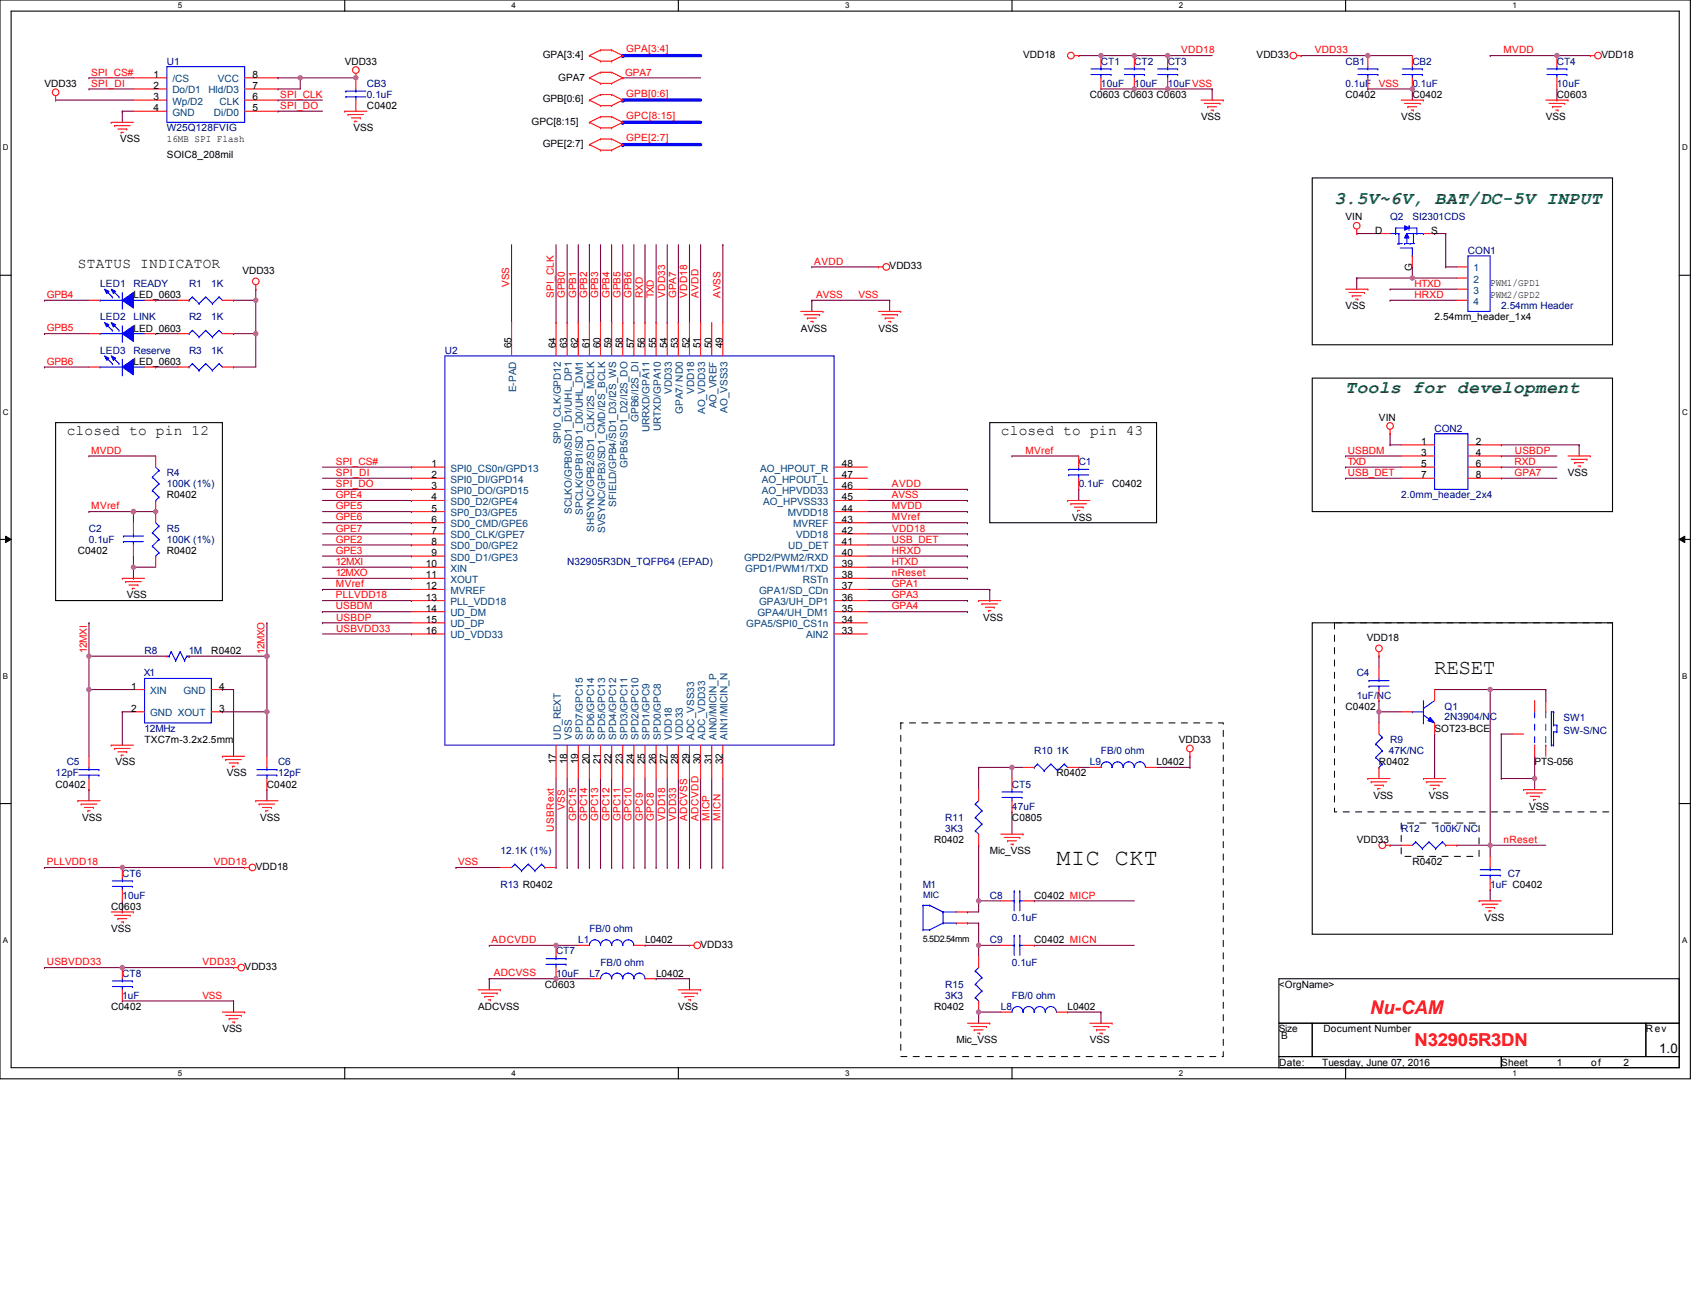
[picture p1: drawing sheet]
<svg xmlns="http://www.w3.org/2000/svg" width="279mm" height="216mm" viewBox="0 0 279 216" stroke-linecap="round" stroke-linejoin="round" font-family="sans-serif">
<defs><g id="words">
<text font-size="3.8" x="173.7" y="142.2">MIC CKT</text>
<text font-size="3.5" x="235.9" y="110.8">RESET</text>
<text font-size="3.1" fill="#f00" x="225.3" y="166.7">Nu-CAM</text>
<g font-size="2.9" fill="#008000">
<text x="219.5" y="33.5">3.5V~6V, BAT/DC-5V INPUT</text>
<text x="221.3" y="64.6">Tools for development</text>
</g>
<text font-size="2.9" fill="#f00" x="232.6" y="172">N32905R3DN</text>
<g font-size="2.4">
<text x="12.8" y="44">STATUS INDICATOR</text>
<text x="11" y="71.5">closed to pin 12</text>
<text x="164.6" y="71.5">closed to pin 43</text>
</g>
<text font-size="2.2" x="272.9" y="173.2">1.0</text>
<g font-size="1.6" fill="#000080">
<text x="27.4" y="10.6">U1</text>
<text x="181.1" y="10.6">CT1</text>
<text x="186.5" y="10.6">CT2</text>
<text x="192" y="10.6">CT3</text>
<text x="221.3" y="10.6">CB1</text>
<text x="232.3" y="10.6">CB2</text>
<text x="256" y="10.6">CT4</text>
<text x="60.4" y="14.3">CB3</text>
<text x="60.4" y="16.1">0.1uF</text>
<text x="181.1" y="14.3">10uF</text>
<text x="186.5" y="14.3">10uF</text>
<text x="192" y="14.3">10uFVSS</text>
<text x="221.3" y="14.3">0.1uF</text>
<text x="232.3" y="14.3">0.1uF</text>
<text x="256" y="14.3">10uF</text>
<text x="27.4" y="21.6">W25Q128FVIG</text>
<text x="228.6" y="36.2">Q2</text>
<text x="232.3" y="36.2">SI2301CDS</text>
<text x="241.4" y="41.7">CON1</text>
<text x="16.5" y="47.2">LED1</text>
<text x="21.9" y="47.2">READY</text>
<text x="31.1" y="47.2">R1</text>
<text x="34.7" y="47.2">1K</text>
<text x="16.5" y="52.7">LED2</text>
<text x="21.9" y="52.7">LINK</text>
<text x="31.1" y="52.7">R2</text>
<text x="34.7" y="52.7">1K</text>
<text x="246.9" y="50.9">2.54mm Header</text>
<text x="16.5" y="58.2">LED3</text>
<text x="21.9" y="58.2">Reserve</text>
<text x="31.1" y="58.2">R3</text>
<text x="34.7" y="58.2">1K</text>
<text x="73.2" y="58.2">U2</text>
<text x="235.9" y="71">CON2</text>
<text x="177.4" y="76.5">C1</text>
<text x="27.4" y="78.3">R4</text>
<text x="27.4" y="80.1">100K (1%)</text>
<text x="177.4" y="80.1">0.1uF</text>
<text x="230.4" y="82">2.0mm_header_2x4</text>
<text x="14.6" y="87.4">C2</text>
<text x="14.6" y="89.3">0.1uF</text>
<text x="27.4" y="87.4">R5</text>
<text x="27.4" y="89.3">100K (1%)</text>
<text x="93.3" y="92.9">N32905R3DN_TQFP64 (EPAD)</text>
<text x="23.8" y="107.6">R8</text>
<text x="31" y="107.6">1M</text>
<text x="23.7" y="111.2">X1</text>
<text x="223.1" y="111.2">C4</text>
<text x="223.1" y="114.9">1uF/NC</text>
<text x="237.6" y="116.7">Q1</text>
<text x="237.6" y="118.3">2N3904/NC</text>
<text x="257.1" y="118.5">SW1</text>
<text x="11" y="125.8">C5</text>
<text x="23.8" y="120.4">12MHz</text>
<text x="45.7" y="125.8">C6</text>
<text x="170.1" y="124">R10 1K</text>
<text x="179.2" y="125.8">L9</text>
<text x="181.1" y="124">FB/0 ohm</text>
<text x="228.4" y="124">47K/NC</text>
<text x="228.6" y="122.2">R9</text>
<text x="257.1" y="120.7">SW-S/NC</text>
<text x="9.1" y="127.7">12pF</text>
<text x="45.7" y="127.7">12pF</text>
<text x="166.4" y="129.5">CT5</text>
<text x="155.4" y="135">R11</text>
<text x="155.4" y="136.8">3K3</text>
<text x="166.4" y="133.2">47uF</text>
<text x="230.4" y="136.8">R12</text>
<text x="235.9" y="136.8">100K/ NC</text>
<text x="82.3" y="140.5">12.1K (1%)</text>
<text x="20.1" y="144.1">CT6</text>
<text x="20.1" y="147.8">10uF</text>
<text x="82.3" y="146">R13 R0402</text>
<text x="151.7" y="146">M1</text>
<text x="162.8" y="147.8">C8</text>
<text x="245.1" y="146">1uF C0402</text>
<text x="248" y="144.1">C7</text>
<text x="95.1" y="155.1">L1</text>
<text x="96.9" y="153.3">FB/0 ohm</text>
<text x="162.8" y="155.1">C9</text>
<text x="166.4" y="151.4">0.1uF</text>
<text x="20.1" y="160.6">CT8</text>
<text x="91.4" y="156.9">CT7</text>
<text x="91.4" y="160.6">10uF</text>
<text x="96.9" y="160.6">L7</text>
<text x="98.8" y="158.8">FB/0 ohm</text>
<text x="166.4" y="158.8">0.1uF</text>
<text x="20.1" y="164.2">1uF</text>
<text x="155.4" y="162.4">R15</text>
<text x="155.4" y="164.2">3K3</text>
<text x="164.6" y="166.1">L8</text>
<text x="166.4" y="164.2">FB/0 ohm</text>
</g>
<g font-size="1.6">
<text x="56.7" y="10.6">VDD33</text>
<text x="89.2" y="9.5">GPA[3:4]</text>
<text x="168.2" y="9.5">VDD18</text>
<text x="206.7" y="9.5">VDD33</text>
<text x="263.3" y="9.5">VDD18</text>
<text x="7.3" y="14.3">VDD33</text>
<text x="25.2" y="12.8">1</text>
<text x="25.2" y="14.6">2</text>
<text x="25.2" y="16.5">3</text>
<text x="41.5" y="16.5">6</text>
<text x="41.5" y="14.6">7</text>
<text x="41.5" y="12.8">8</text>
<text x="60.4" y="17.9">C0402</text>
<text x="89.2" y="16.8">GPB[0:6]</text>
<text x="91.8" y="13.4">GPA7</text>
<text x="179.2" y="16.1">C0603 C0603 C0603</text>
<text x="221.3" y="16.1">C0402</text>
<text x="232.3" y="16.1">C0402</text>
<text x="256" y="16.1">C0603</text>
<text x="19.7" y="23.4">VSS</text>
<text x="25.2" y="18.3">4</text>
<text x="27.4" y="23.3">16MB SPI Flash</text>
<text x="41.5" y="18.3">5</text>
<text x="58.2" y="21.6">VSS</text>
<text x="87.4" y="20.5">GPC[8:15]</text>
<text x="197.5" y="19.8">VSS</text>
<text x="230.4" y="19.8">VSS</text>
<text x="254.2" y="19.8">VSS</text>
<text x="27.4" y="26">SOIC8_208mil</text>
<text x="89.2" y="24.2">GPE[2:7]</text>
<text x="221.3" y="36.2">VIN</text>
<text x="226.1" y="38.4">D</text>
<text x="235.4" y="38.4">S</text>
<text x="39.9" y="45">VDD33</text>
<text x="146.3" y="44.3">VDD33</text>
<text x="232.3" y="44.6" transform="rotate(-90 232.3 44.6)">G</text>
<text x="245.1" y="47.1">PWM1/GPD1</text>
<text x="21.9" y="49">LED_0603</text>
<text x="221.3" y="50.9">VSS</text>
<text x="235.9" y="52.7">2.54mm_header_1x4</text>
<text x="245.1" y="48.9">PWM2/GPD2</text>
<text x="21.9" y="54.5">LED_0603</text>
<text x="84.1" y="57.2" transform="rotate(-90 84.1 57.2)">65</text>
<text x="91.4" y="57.2" transform="rotate(-90 91.4 57.2)">64</text>
<text x="93.3" y="57.2" transform="rotate(-90 93.3 57.2)">63</text>
<text x="95.1" y="57.2" transform="rotate(-90 95.1 57.2)">62</text>
<text x="96.9" y="57.2" transform="rotate(-90 96.9 57.2)">61</text>
<text x="98.7" y="57.2" transform="rotate(-90 98.7 57.2)">60</text>
<text x="100.6" y="57.2" transform="rotate(-90 100.6 57.2)">59</text>
<text x="102.4" y="57.2" transform="rotate(-90 102.4 57.2)">58</text>
<text x="104.2" y="57.2" transform="rotate(-90 104.2 57.2)">57</text>
<text x="106.1" y="57.2" transform="rotate(-90 106.1 57.2)">56</text>
<text x="107.9" y="57.2" transform="rotate(-90 107.9 57.2)">55</text>
<text x="109.7" y="57.2" transform="rotate(-90 109.7 57.2)">54</text>
<text x="111.6" y="57.2" transform="rotate(-90 111.6 57.2)">53</text>
<text x="113.4" y="57.2" transform="rotate(-90 113.4 57.2)">52</text>
<text x="115.2" y="57.2" transform="rotate(-90 115.2 57.2)">51</text>
<text x="117" y="57.2" transform="rotate(-90 117 57.2)">50</text>
<text x="118.9" y="57.2" transform="rotate(-90 118.9 57.2)">49</text>
<text x="131.7" y="54.5">AVSS</text>
<text x="144.5" y="54.5">VSS</text>
<text x="21.9" y="60">LED_0603</text>
<text x="226.8" y="69.2">VIN</text>
<text x="70.9" y="76.8">1</text>
<text x="138.4" y="76.8">48</text>
<text x="233.7" y="73.1">1</text>
<text x="233.7" y="75">3</text>
<text x="233.7" y="76.8">5</text>
<text x="242.7" y="73.1">2</text>
<text x="242.7" y="75">4</text>
<text x="242.7" y="76.8">6</text>
<text x="27.4" y="82">R0402</text>
<text x="70.9" y="78.6">2</text>
<text x="70.9" y="80.5">3</text>
<text x="70.9" y="82.3">4</text>
<text x="138.4" y="82.3">45</text>
<text x="138.4" y="80.5">46</text>
<text x="138.4" y="78.6">47</text>
<text x="182.9" y="80.1">C0402</text>
<text x="233.7" y="78.6">7</text>
<text x="242.7" y="78.6">8</text>
<text x="257.9" y="78.3">VSS</text>
<text x="70.9" y="84.1">5</text>
<text x="70.9" y="85.9">6</text>
<text x="70.9" y="87.8">7</text>
<text x="70.9" y="89.6">8</text>
<text x="138.4" y="89.6">41</text>
<text x="138.4" y="87.8">42</text>
<text x="138.4" y="85.9">43</text>
<text x="138.4" y="84.1">44</text>
<text x="176.3" y="85.6">VSS</text>
<text x="12.8" y="91.1">C0402</text>
<text x="27.4" y="91.1">R0402</text>
<text x="70" y="93.3">10</text>
<text x="70" y="95.1">11</text>
<text x="70.9" y="91.4">9</text>
<text x="138.4" y="95.1">38</text>
<text x="138.4" y="93.3">39</text>
<text x="138.4" y="91.4">40</text>
<text x="20.8" y="98.4">VSS</text>
<text x="70" y="96.9">12</text>
<text x="70" y="98.7">13</text>
<text x="70" y="100.6">14</text>
<text x="138.4" y="100.6">35</text>
<text x="138.4" y="98.7">36</text>
<text x="138.4" y="96.9">37</text>
<text x="34.7" y="107.6">R0402</text>
<text x="70" y="102.4">15</text>
<text x="70" y="104.2">16</text>
<text x="138.4" y="104.2">33</text>
<text x="138.4" y="102.4">34</text>
<text x="161.7" y="102.1">VSS</text>
<text x="224.8" y="105.4">VDD18</text>
<text x="21.6" y="113.4">1</text>
<text x="36" y="113.4">4</text>
<text x="21.6" y="117">2</text>
<text x="36" y="117">3</text>
<text x="221.3" y="116.7">C0402</text>
<text x="19" y="125.8">VSS</text>
<text x="23.8" y="122.2">TXC7m-3.2x2.5mm</text>
<text x="91.4" y="125.7" transform="rotate(-90 91.4 125.7)">17</text>
<text x="93.3" y="125.7" transform="rotate(-90 93.3 125.7)">18</text>
<text x="95.1" y="125.7" transform="rotate(-90 95.1 125.7)">19</text>
<text x="96.9" y="125.7" transform="rotate(-90 96.9 125.7)">20</text>
<text x="98.7" y="125.7" transform="rotate(-90 98.7 125.7)">21</text>
<text x="100.6" y="125.7" transform="rotate(-90 100.6 125.7)">22</text>
<text x="102.4" y="125.7" transform="rotate(-90 102.4 125.7)">23</text>
<text x="104.2" y="125.7" transform="rotate(-90 104.2 125.7)">24</text>
<text x="106.1" y="125.7" transform="rotate(-90 106.1 125.7)">25</text>
<text x="107.9" y="125.7" transform="rotate(-90 107.9 125.7)">26</text>
<text x="109.7" y="125.7" transform="rotate(-90 109.7 125.7)">27</text>
<text x="111.6" y="125.7" transform="rotate(-90 111.6 125.7)">28</text>
<text x="113.4" y="125.7" transform="rotate(-90 113.4 125.7)">29</text>
<text x="115.2" y="125.7" transform="rotate(-90 115.2 125.7)">30</text>
<text x="117" y="125.7" transform="rotate(-90 117 125.7)">31</text>
<text x="118.9" y="125.7" transform="rotate(-90 118.9 125.7)">32</text>
<text x="190.2" y="125.8">L0402</text>
<text x="193.9" y="122.2">VDD33</text>
<text x="226.8" y="125.8">R0402</text>
<text x="235.9" y="120.4">SOT23-BCE</text>
<text x="252.4" y="125.8">PTS-056</text>
<text x="9.1" y="129.5">C0402</text>
<text x="37.3" y="127.7">VSS</text>
<text x="43.9" y="129.5">C0402</text>
<text x="173.7" y="127.7">R0402</text>
<text x="225.9" y="131.3">VSS</text>
<text x="235" y="131.3">VSS</text>
<text x="13.5" y="135">VSS</text>
<text x="42.8" y="135">VSS</text>
<text x="166.4" y="135">C0805</text>
<text x="251.5" y="133.2">VSS</text>
<text x="42.1" y="143">VDD18</text>
<text x="153.6" y="138.6">R0402</text>
<text x="162.8" y="140.5">Mic_VSS</text>
<text x="223.1" y="138.6">VDD33</text>
<text x="232.3" y="142.3">R0402</text>
<text x="18.3" y="149.6">C0603</text>
<text x="170.1" y="147.8">C0402 MICP</text>
<text x="18.3" y="153.3">VSS</text>
<text x="106.1" y="155.1">L0402</text>
<text x="115.2" y="155.8">VDD33</text>
<text x="170.1" y="155.1">C0402 MICN</text>
<text x="244.1" y="151.4">VSS</text>
<text x="40.2" y="159.5">VDD33</text>
<text x="107.9" y="160.6">L0402</text>
<text x="18.3" y="166.1">C0402</text>
<text x="78.6" y="166.1">ADCVSS</text>
<text x="89.6" y="162.4">C0603</text>
<text x="111.6" y="166.1">VSS</text>
<text x="153.6" y="166.1">R0402</text>
<text x="175.6" y="166.1">L0402</text>
<text x="210.3" y="162.4">&lt;OrgName&gt;</text>
<text x="36.6" y="169.7">VSS</text>
<text x="157.3" y="171.6">Mic_VSS</text>
<text x="179.2" y="171.6">VSS</text>
<text x="210.3" y="169.7">Size</text>
<text x="210.7" y="170.8">B</text>
<text x="217.6" y="169.7">Document Number</text>
<text x="270.7" y="169.7">Rev</text>
<text x="210.3" y="175.2">Date:</text>
<text x="217.4" y="175.2">Tuesday, June 07, 2016</text>
<text x="246.9" y="175.2">Sheet</text>
<text x="256" y="175.2">1</text>
<text x="261.7" y="175.2">of</text>
<text x="267" y="175.2">2</text>
</g>
<g font-size="1.6" fill="#f00">
<text x="103" y="8.6">GPA[3:4]</text>
<text x="194.3" y="8.8">VDD18</text>
<text x="216.2" y="8.8">VDD33</text>
<text x="247.3" y="8.8">MVDD</text>
<text x="15" y="12.4">SPI_CS#</text>
<text x="15" y="14.3">SPI_DI</text>
<text x="46.1" y="16.1">SPI_CLK</text>
<text x="46.1" y="17.9">SPI_DO</text>
<text x="102.8" y="12.4">GPA7</text>
<text x="103" y="15.9">GPB[0:6]</text>
<text x="226.8" y="14.3">VSS</text>
<text x="103" y="23.2">GPE[2:7]</text>
<text x="103" y="19.6">GPC[8:15]</text>
<text x="83.8" y="47.2" transform="rotate(-90 83.8 47.2)">VSS</text>
<text x="133.9" y="43.5">AVDD</text>
<text x="232.6" y="47.2">HTXD</text>
<text x="7.7" y="49">GPB4</text>
<text x="91.1" y="49" transform="rotate(-90 91.1 49)">SPI_CLK</text>
<text x="92.9" y="49" transform="rotate(-90 92.9 49)">GPB0</text>
<text x="94.7" y="49" transform="rotate(-90 94.7 49)">GPB1</text>
<text x="96.6" y="49" transform="rotate(-90 96.6 49)">GPB2</text>
<text x="98.4" y="49" transform="rotate(-90 98.4 49)">GPB3</text>
<text x="100.2" y="49" transform="rotate(-90 100.2 49)">GPB4</text>
<text x="102" y="49" transform="rotate(-90 102 49)">GPB5</text>
<text x="103.9" y="49" transform="rotate(-90 103.9 49)">GPB6</text>
<text x="105.7" y="49" transform="rotate(-90 105.7 49)">RXD</text>
<text x="107.5" y="49" transform="rotate(-90 107.5 49)">TXD</text>
<text x="109.4" y="49" transform="rotate(-90 109.4 49)">VDD33</text>
<text x="111.2" y="49" transform="rotate(-90 111.2 49)">GPA7</text>
<text x="113" y="49" transform="rotate(-90 113 49)">VDD18</text>
<text x="114.8" y="49" transform="rotate(-90 114.8 49)">AVDD</text>
<text x="118.5" y="49" transform="rotate(-90 118.5 49)">AVSS</text>
<text x="134.2" y="49">AVSS</text>
<text x="141.2" y="49">VSS</text>
<text x="232.6" y="49">HRXD</text>
<text x="7.7" y="54.5">GPB5</text>
<text x="7.7" y="60">GPB6</text>
<text x="15" y="74.6">MVDD</text>
<text x="55.2" y="76.4">SPI_CS#</text>
<text x="168.6" y="74.6">MVref</text>
<text x="221.7" y="74.6">USBDM</text>
<text x="221.7" y="76.4">TXD</text>
<text x="249.1" y="76.4">RXD</text>
<text x="249.1" y="74.6">USBDP</text>
<text x="15" y="83.8">MVref</text>
<text x="55.2" y="78.3">SPI_DI</text>
<text x="55.2" y="80.1">SPI_DO</text>
<text x="55.2" y="81.9">GPE4</text>
<text x="55.2" y="83.8">GPE5</text>
<text x="146.7" y="81.9">AVSS</text>
<text x="146.7" y="80.1">AVDD</text>
<text x="146.7" y="83.8">MVDD</text>
<text x="221.7" y="78.3">USB_DET</text>
<text x="249.1" y="78.3">GPA7</text>
<text x="55.2" y="85.6">GPE6</text>
<text x="55.2" y="87.4">GPE7</text>
<text x="55.2" y="89.2">GPE2</text>
<text x="146.7" y="85.6">MVref</text>
<text x="146.7" y="89.2">USB_DET</text>
<text x="146.7" y="87.4">VDD18</text>
<text x="55.2" y="91.1">GPE3</text>
<text x="55.2" y="92.9">12MXI</text>
<text x="55.2" y="94.7">12MXO</text>
<text x="146.6" y="92.9">HTXD</text>
<text x="146.7" y="91.1">HRXD</text>
<text x="146.7" y="94.7">nReset</text>
<text x="55.2" y="96.6">MVref</text>
<text x="55.2" y="100.2">USBDM</text>
<text x="55.3" y="98.4">PLLVDD18</text>
<text x="146.7" y="96.6">GPA1</text>
<text x="146.7" y="98.4">GPA3</text>
<text x="146.7" y="100.2">GPA4</text>
<text x="14.3" y="107.3" transform="rotate(-90 14.3 107.3)">12MXI</text>
<text x="43.5" y="107.5" transform="rotate(-90 43.5 107.5)">12MXO</text>
<text x="55.3" y="103.9">USBVDD33</text>
<text x="55.3" y="102">USBDP</text>
<text x="91.1" y="136.8" transform="rotate(-90 91.1 136.8)">USBRext</text>
<text x="92.9" y="133.1" transform="rotate(-90 92.9 133.1)">VSS</text>
<text x="94.7" y="135" transform="rotate(-90 94.7 135)">GPC15</text>
<text x="96.6" y="135" transform="rotate(-90 96.6 135)">GPC14</text>
<text x="98.4" y="135" transform="rotate(-90 98.4 135)">GPC13</text>
<text x="100.2" y="135" transform="rotate(-90 100.2 135)">GPC12</text>
<text x="102" y="135" transform="rotate(-90 102 135)">GPC11</text>
<text x="103.9" y="135" transform="rotate(-90 103.9 135)">GPC10</text>
<text x="105.7" y="135" transform="rotate(-90 105.7 135)">GPC9</text>
<text x="107.5" y="135" transform="rotate(-90 107.5 135)">GPC8</text>
<text x="109.4" y="134.9" transform="rotate(-90 109.4 134.9)">VDD18</text>
<text x="111.2" y="134.9" transform="rotate(-90 111.2 134.9)">VDD33</text>
<text x="113" y="135" transform="rotate(-90 113 135)">ADCVSS</text>
<text x="114.8" y="135" transform="rotate(-90 114.8 135)">ADCVDD</text>
<text x="116.7" y="135" transform="rotate(-90 116.7 135)">MICP</text>
<text x="118.5" y="135" transform="rotate(-90 118.5 135)">MICN</text>
<text x="7.7" y="142.3">PLLVDD18</text>
<text x="35.2" y="142.3">VDD18</text>
<text x="75.3" y="142.3">VSS</text>
<text x="247.3" y="138.6">nReset</text>
<text x="80.8" y="155.1">ADCVDD</text>
<text x="7.7" y="158.7">USBVDD33</text>
<text x="33.3" y="158.7">VDD33</text>
<text x="81.2" y="160.6">ADCVSS</text>
<text x="33.3" y="164.2">VSS</text>
</g>
<g font-size="1.6" fill="#004080">
<text x="28.3" y="13.5">/CS</text>
<text x="28.3" y="15.4">Do/D1</text>
<text x="28.3" y="17.2">Wp/D2</text>
<text x="34.3" y="15.4">Hld/D3</text>
<text x="35.8" y="13.5">VCC</text>
<text x="36.1" y="17.2">CLK</text>
<text x="28.3" y="19">GND</text>
<text x="35.2" y="19">Di/D0</text>
<text x="242.3" y="44.6">1</text>
<text x="242.3" y="46.5">2</text>
<text x="242.3" y="48.3">3</text>
<text x="242.3" y="50.1">4</text>
<text x="84.9" y="64.5" transform="rotate(-90 84.9 64.5)">E-PAD</text>
<text x="110.5" y="64.8" transform="rotate(-90 110.5 64.8)">VDD33</text>
<text x="114.1" y="64.8" transform="rotate(-90 114.1 64.8)">VDD18</text>
<text x="105" y="69.4" transform="rotate(-90 105 69.4)">GPB6/I2S_DI</text>
<text x="106.8" y="71.1" transform="rotate(-90 106.8 71.1)">URRXD/GPA11</text>
<text x="108.7" y="70.9" transform="rotate(-90 108.7 70.9)">URTXD/GPA10</text>
<text x="112.3" y="68.1" transform="rotate(-90 112.3 68.1)">GPA7/ ND0</text>
<text x="116" y="68.1" transform="rotate(-90 116 68.1)">AO_VDD33</text>
<text x="117.8" y="67.2" transform="rotate(-90 117.8 67.2)">AO_VREF</text>
<text x="119.6" y="67.9" transform="rotate(-90 119.6 67.9)">AO_VSS33</text>
<text x="74.1" y="77.6">SPI0_CS0n/GPD13</text>
<text x="92.2" y="73.1" transform="rotate(-90 92.2 73.1)">SPI0_CLK/GPD12</text>
<text x="103.2" y="76.9" transform="rotate(-90 103.2 76.9)">GPB5/SD1_D2/I2S_DO</text>
<text x="125" y="77.6">AO_HPOUT_R</text>
<text x="74.1" y="79.4">SPI0_DI/GPD14</text>
<text x="74.1" y="81.2">SPI0_DO/GPD15</text>
<text x="74.1" y="83">SD0_D2/GPE4</text>
<text x="101.3" y="83.3" transform="rotate(-90 101.3 83.3)">SFIELD/GPB4/SD1_D3/I2S_WS</text>
<text x="125.3" y="81.2">AO_HPVDD33</text>
<text x="125.3" y="79.4">AO_HPOUT_L</text>
<text x="125.5" y="83">AO_HPVSS33</text>
<text x="74.1" y="84.9">SP0_D3/GPE5</text>
<text x="74.1" y="86.7">SD0_CMD/GPE6</text>
<text x="74.1" y="88.5">SD0_CLK/GPE7</text>
<text x="94" y="84.5" transform="rotate(-90 94 84.5)">SCLKO/GPB0/SD1_D1/UHL_DP1</text>
<text x="95.9" y="84.6" transform="rotate(-90 95.9 84.6)">SPCLK/GPB1/SD1_D0/UHL_DM1</text>
<text x="97.7" y="87.5" transform="rotate(-90 97.7 87.5)">SHSYNC/GPB2/SD1_CLK/I2S_MCLK</text>
<text x="99.5" y="87.7" transform="rotate(-90 99.5 87.7)">SVSYNC/GPB3/SD1_CMD/I2S_BCLK</text>
<text x="129.5" y="84.9">MVDD18</text>
<text x="130.5" y="86.7">MVREF</text>
<text x="130.9" y="88.5">VDD18</text>
<text x="74.1" y="90.4">SD0_D0/GPE2</text>
<text x="74.1" y="92.2">SD0_D1/GPE3</text>
<text x="74.1" y="94">XIN</text>
<text x="74.1" y="95.8">XOUT</text>
<text x="122.4" y="92.2">GPD2/PWM2/RXD</text>
<text x="122.5" y="94">GPD1/PWM1/TXD</text>
<text x="129.6" y="90.4">UD_DET</text>
<text x="132" y="95.8">RSTn</text>
<text x="74.1" y="97.7">MVREF</text>
<text x="74.1" y="99.5">PLL_VDD18</text>
<text x="74.1" y="101.3">UD_DM</text>
<text x="124.6" y="101.3">GPA4/UH_DM1</text>
<text x="124.8" y="99.5">GPA3/UH_DP1</text>
<text x="124.8" y="97.7">GPA1/SD_CDn</text>
<text x="74.1" y="103.2">UD_DP</text>
<text x="74.1" y="105">UD_VDD33</text>
<text x="122.7" y="103.2">GPA5/SPI0_CS1n</text>
<text x="132.6" y="105">AIN2</text>
<text x="24.7" y="114.1">XIN</text>
<text x="24.7" y="117.8">GND XOUT</text>
<text x="30.2" y="114.1">GND</text>
<text x="92.2" y="121.6" transform="rotate(-90 92.2 121.6)">UD_REXT</text>
<text x="94" y="121.6" transform="rotate(-90 94 121.6)">VSS</text>
<text x="95.9" y="121.6" transform="rotate(-90 95.9 121.6)">SPD7/GPC15</text>
<text x="97.7" y="121.6" transform="rotate(-90 97.7 121.6)">SPD6/GPC14</text>
<text x="99.5" y="121.6" transform="rotate(-90 99.5 121.6)">SPD5/GPC13</text>
<text x="101.3" y="121.6" transform="rotate(-90 101.3 121.6)">SPD4/GPC12</text>
<text x="103.2" y="121.6" transform="rotate(-90 103.2 121.6)">SPD3/GPC11</text>
<text x="105" y="121.6" transform="rotate(-90 105 121.6)">SPD2/GPC10</text>
<text x="106.8" y="121.6" transform="rotate(-90 106.8 121.6)">SPD1/GPC9</text>
<text x="108.7" y="121.6" transform="rotate(-90 108.7 121.6)">SPD0/GPC8</text>
<text x="110.5" y="121.6" transform="rotate(-90 110.5 121.6)">VDD18</text>
<text x="112.3" y="121.6" transform="rotate(-90 112.3 121.6)">VDD33</text>
<text x="114.1" y="121.6" transform="rotate(-90 114.1 121.6)">ADC_VSS33</text>
<text x="116" y="121.6" transform="rotate(-90 116 121.6)">ADC_VDD33</text>
<text x="117.8" y="121.6" transform="rotate(-90 117.8 121.6)">AIN0/MICIN_P</text>
<text x="119.6" y="121.6" transform="rotate(-90 119.6 121.6)">AIN1/MICIN_N</text>
</g>
<text font-size="1.5" fill="#000080" x="151.8" y="147.6">MIC</text>
<text font-size="1.5" x="151.8" y="154.9">5.5D2.54mm</text>
<g font-size="1.3">
<text x="29.3" y="1.4">5</text>
<text x="84.1" y="1.4">4</text>
<text x="139" y="1.4">3</text>
<text x="193.9" y="1.4">2</text>
<text x="248.7" y="1.4">1</text>
<text x=".5" y="24.7">D</text>
<text x="276.6" y="24.7">D</text>
<text x=".5" y="68.2">C</text>
<text x="276.6" y="68.2">C</text>
<text x=".5" y="111.6">B</text>
<text x="276.6" y="111.6">B</text>
<text x=".5" y="155">A</text>
<text x="276.6" y="155">A</text>
<text x="29.3" y="176.9">5</text>
<text x="84.1" y="176.9">4</text>
<text x="139" y="176.9">3</text>
<text x="193.9" y="176.9">2</text>
<text x="248.7" y="176.9">1</text>
</g>
</g></defs>
<path d="M0 0h278v177.4h-278zM1.8 1.8h274.3v173.8h-274.3z" fill="none" stroke="#000" stroke-width=".18"/>
<g fill="#fff">
<path d="M29.3 .2h.7v1.4h-.7z"/>
<path d="M29.3 175.7h.7v1.5h-.7z"/>
</g>
<path d="M56.7 0v1.8M56.7 175.6v1.8" fill="none" stroke="#000" stroke-width=".18"/>
<g fill="#fff">
<path d="M84.1 .2h.8v1.4h-.8z"/>
<path d="M84.1 175.7h.8v1.5h-.8z"/>
</g>
<path d="M111.6 0v1.8M111.6 175.6v1.8" fill="none" stroke="#000" stroke-width=".18"/>
<g fill="#fff">
<path d="M139 .2h.7v1.4h-.7z"/>
<path d="M139 175.7h.7v1.5h-.7z"/>
</g>
<path d="M166.4 0v1.8M166.4 175.6v1.8" fill="none" stroke="#000" stroke-width=".18"/>
<g fill="#fff">
<path d="M193.9 .2h.7v1.4h-.7z"/>
<path d="M193.9 175.7h.7v1.5h-.7z"/>
</g>
<path d="M221.3 0v1.8M221.3 175.6v1.8" fill="none" stroke="#000" stroke-width=".18"/>
<g fill="#fff">
<path d="M248.7 .2h.8v1.4h-.8z"/>
<path d="M248.7 175.7h.8v1.5h-.8z"/>
<path d="M.5 23.5h.9v1.5h-.9z"/>
<path d="M276.6 23.5h1v1.5h-1z"/>
<path d="M.5 67h.9v1.4h-.9z"/>
<path d="M276.6 67h1v1.4h-1z"/>
</g>
<path d="M0 45.3h1.8M276.1 45.3h1.9" fill="none" stroke="#000" stroke-width=".18"/>
<g fill="#fff">
<path d="M.5 110.4h.8v1.5h-.8z"/>
<path d="M276.6 110.4h.9v1.5h-.9z"/>
</g>
<path d="M0 88.7h1.8M276.1 88.7h1.9" fill="none" stroke="#000" stroke-width=".18"/>
<path d="M.9 88.2l.9 .5-.9 .5zM276.1 88.7l1-.5v1z" fill="#000"/>
<path d="M.9 88.2l.9 .5-.9 .5zM276.1 88.7l1-.5v1z" fill="none" stroke="#000" stroke-width=".16"/>
<g fill="#fff">
<path d="M.5 153.8h.8v1.5h-.8z"/>
<path d="M276.6 153.8h.9v1.5h-.9z"/>
</g>
<path d="M0 132.1h1.8M276.1 132.1h1.9" fill="none" stroke="#000" stroke-width=".18"/>
<path d="M102.4 23.8h12.8" fill="none" stroke="#00f" stroke-width=".55"/>
<circle cx="102.4" cy="23.8" r=".27" fill="#00f"/>
<g fill="none" stroke="#800040" stroke-width=".18">
<path d="M192 9.1h.1M192 9.1h7.3M214 9.1h.1M214 9.1h10.9M256 9.1h.1M256 9.1h5.5M20.1 142.6h.1M20.1 159.1h.1M20.1 142.6h20.1M20.1 159.1h18.3M75 142.6h.1M75 142.6h7.3"/>
<path d="M91.4 155.4h.1M91.4 155.4h3.7M106.1 155.4h.1M106.1 155.4h7.3M20.1 164.6h.1M20.1 164.6h18.3M91.4 160.9h.1M91.4 160.9h5.5"/>
</g>
<path d="M102.4 16.5h12.8" fill="none" stroke="#00f" stroke-width=".55"/>
<circle cx="102.4" cy="16.5" r=".27" fill="#00f"/>
<path d="M199.3 14.6h.1M199.3 14.6v1.9M224.9 9.1h.1M224.9 9.1h7.4M232.3 14.6h.1M232.3 14.6v1.9M80.5 160.9h.1M80.5 160.9v1.9M113.4 160.9h.1M113.4 160.9v1.9" fill="none" stroke="#800040" stroke-width=".18"/>
<path d="M102.4 20.1h12.8" fill="none" stroke="#00f" stroke-width=".55"/>
<circle cx="102.4" cy="20.1" r=".27" fill="#00f"/>
<g fill="none" stroke="#800040" stroke-width=".18">
<path d="M9.1 16.5h.1M9.1 16.5h12.8M14.6 12.8h.1M14.6 14.6h.1M14.6 14.6h7.3M14.6 12.8h7.3M20.1 18.3h.1M20.1 18.3h1.8M45.7 16.5h.1M45.7 18.3h.1M45.7 14.6h.1M45.7 12.8h.1"/>
<path d="M45.7 12.8h12.8M45.7 16.5h7.3M45.7 18.3h7.3M49.4 12.8h.1M49.4 12.8v1.8h-3.7M177.4 9.1h.1M177.4 9.1h14.6M181.1 9.1h.1M186.5 14.6h.1M186.5 9.1h.1M186.5 14.6h5.5M245.1 9.1h.1"/>
<path d="M245.1 9.1h10.9M256 16.5h.1M256 14.6v1.9M7.3 49.4h.1M7.3 54.9h.1M7.3 49.4h7.3M7.3 54.9h7.3M25.6 54.9h.1M25.6 49.4h.1M25.6 49.4h3.7M25.6 54.9h3.7M38.4 49.4h.1"/>
<path d="M38.4 54.9h.1M38.4 49.4h3.7M38.4 54.9h3.7M42.1 49.4h.1M42.1 47.5h.1M42.1 54.9h.1M42.1 47.5v12.9h-3.7M84.1 53h.1M84.1 40.2v12.8M91.4 53h.1M91.4 40.2v12.8M93.3 53h.1"/>
<path d="M93.3 40.2v12.8M95.1 53h.1M95.1 40.2v12.8M96.9 40.2h.1M96.9 40.2v12.8M98.8 53h.1M98.8 40.2v12.8M100.6 53h.1M100.6 40.2v12.8M102.4 53h.1M102.4 40.2v12.8M104.2 53h.1"/>
<path d="M104.2 40.2v12.8M106.1 53h.1M106.1 40.2v12.8M107.9 53h.1M107.9 40.2v12.8M109.7 53h.1M109.7 40.2v12.8M111.6 53h.1M111.6 40.2v12.8M113.4 53h.1M113.4 40.2v12.8M115.2 53h.1"/>
<path d="M115.2 40.2v12.8M118.9 40.2h.1M118.9 40.2v12.8M133.5 43.9h.1M133.5 49.4h.1M133.5 43.9h11M133.5 49.4h12.8M7.3 60.4h.1M7.3 60.4h7.3M14.6 75h.1M14.6 75h11M25.6 60.4h.1"/>
<path d="M25.6 60.4h3.7M38.4 60.4h.1M53 76.8h14.7M53 78.6h14.7M67.7 76.8h.1M67.7 78.6h.1M166.4 75h.1M166.4 75h11M14.6 84.1h.1M14.6 84.1h11M21.9 84.1h.1M21.9 95.1h.1"/>
<path d="M21.9 84.1v1.9M21.9 93.3v1.8M53 96.9h.1M53 84.1h14.7M53 80.5h14.7M53 82.3h14.7M53 86h14.7M53 87.8h14.7M53 89.6h14.7M53 91.4h14.7M53 93.3h14.7M53 95.1h14.7"/>
<path d="M53 96.9h14.7M53 98.8h14.7M67.7 80.5h.1M67.7 82.3h.1M67.7 84.1h.1M67.7 86h.1M67.7 87.8h.1M67.7 89.6h.1M67.7 91.4h.1M67.7 93.3h.1M67.7 95.1h.1M67.7 98.8h.1"/>
<path d="M142.6 84.1h16.5M142.6 80.5h16.5M142.6 82.3h16.5M142.6 86h16.5M142.6 87.8h16.5M142.6 89.6h16.5M142.6 91.4h16.5M142.6 93.3h16.5M142.6 95.1h16.5M142.6 96.9h20.2M142.6 98.8h16.5M159.1 80.5h.1"/>
<path d="M159.1 82.3h.1M159.1 84.1h.1M159.1 86h.1M159.1 87.8h.1M159.1 89.6h.1M159.1 91.4h.1M159.1 93.3h.1M159.1 95.1h.1M159.1 98.8h.1M162.8 96.9h.1M177.4 80.5h.1M177.4 80.5v1.8"/>
<path d="M53 100.6h.1M53 102.4h.1M53 100.6h14.7M53 102.4h14.7M53 104.2h14.7M67.7 104.2h.1M142.6 100.6h16.5M159.1 100.6h.1M226.8 107.9h.1M226.8 117h.1M226.8 115.2h.1M226.8 107.9v1.8"/>
<path d="M226.8 115.2v3.7M226.8 117h3.6M235.9 113.4h.1M235.9 113.4h9.2M245.1 113.4h.1M245.1 113.4v27.4M91.4 128v14.6M93.3 128v14.6M95.1 128v14.6M96.9 128v14.6M98.8 128v14.6M100.6 128v14.6"/>
<path d="M102.4 128v14.6M104.2 128v14.6M106.1 128v14.6M107.9 128v14.6M109.7 128v14.6M111.6 128v14.6M113.4 128v14.6M115.2 128v14.6M117 128v14.6M118.9 128v14.6M160.9 126.2h.1M160.9 139h.1"/>
<path d="M160.9 126.2h7.3M160.9 126.2v3.6M160.9 139v11h-1.8M166.4 126.2h.1M166.4 133.5h.1M166.4 126.2v1.8M166.4 133.5v3.7M177.4 126.2h.1M177.4 126.2h1.8M228.6 139h.1M228.6 139h1.8M235.9 120.7h.1"/>
<path d="M235.9 120.7v7.3M239.6 139h.1M239.6 139h14.6M245.1 139h.1M7.3 142.6h.1M7.3 159.1h.1M7.3 142.6h12.8M7.3 159.1h12.8M20.1 150h.1M20.1 148.1v1.9M80.5 155.4h.1M80.5 155.4h10.9"/>
<path d="M91.4 142.6h.1M93.3 142.6h.1M95.1 142.6h.1M96.9 142.6h.1M98.8 142.6h.1M100.6 142.6h.1M102.4 142.6h.1M104.2 142.6h.1M106.1 142.6h.1M107.9 142.6h.1M109.7 142.6h.1M111.6 142.6h.1"/>
<path d="M113.4 142.6h.1M115.2 142.6h.1M117 142.6h.1M118.9 142.6h.1M159.1 150h.1M159.1 151.8h.1M159.1 151.8h1.8M160.9 155.4h.1M160.9 148.1h.1M160.9 151.8h.1M160.9 148.1h3.7M160.9 151.8v5.5"/>
<path d="M160.9 155.4h3.7M170.1 148.1h.1M170.1 155.4h.1M170.1 148.1h16.4M170.1 155.4h16.4M245.1 146.3h.1M245.1 146.3v1.8M80.5 160.9h.1M80.5 160.9h10.9M160.9 166.4h.1M160.9 166.4v1.8M160.9 166.4h3.7"/>
</g>
<path d="M102.4 9.1h12.8" fill="none" stroke="#00f" stroke-width=".55"/>
<circle cx="102.4" cy="9.1" r=".27" fill="#00f"/>
<g fill="none" stroke="#800040" stroke-width=".18">
<path d="M20.1 18.3h.1M20.1 18.3v1.8M102.4 12.8h.1M102.4 12.8h12.8M181.1 14.6h.1M181.1 14.6h5.4M192 14.6h.1M192 14.6h7.3M224.9 14.6h.1M224.9 14.6h7.4M223.1 38.4h.1M223.1 38.4h3.7"/>
<path d="M235.9 38.4h.1M235.9 38.4h1.8M237.7 38.4h.1M237.7 38.4v5.5M133.5 49.4h.1M133.5 49.4v1.8M146.3 49.4h.1M146.3 49.4v1.8M223.1 45.7h.1M223.1 45.7h16.5M223.1 45.7v1.8M228.6 47.5h.1"/>
<path d="M228.6 49.4h.1M228.6 47.5h11M228.6 49.4h11M232.3 45.7h.1M232.3 43.9h.1M232.3 43.9v1.8M237.7 43.9h.1M237.7 43.9h1.9M221.3 75h.1M221.3 76.8h.1M221.3 78.6h.1M221.3 75h9.1"/>
<path d="M221.3 76.8h9.1M221.3 78.6h9.1M228.6 71.3h.1M228.6 73.2h.1M228.6 71.3v1.9M228.6 73.2h1.8M246.9 75h.1M246.9 76.8h.1M246.9 78.6h.1M246.9 73.2h.1M246.9 75h9.1M246.9 76.8h9.1"/>
<path d="M246.9 78.6h9.1M246.9 73.2h12.8M259.7 73.2h.1M259.7 73.2v1.8M21.9 91.4h.1M21.9 93.3h.1M21.9 91.4v1.9M21.9 93.3h3.7M162.8 98.8h.1M162.8 96.9v1.9M14.6 113.4h.1M14.6 107.9h.1"/>
<path d="M14.6 102.4h.1M14.6 113.4h7.3M14.6 102.4v22M14.6 107.9h12.8M20.1 117h.1M20.1 117h1.8M20.1 117v5.5M31.1 107.9h.1M31.1 107.9h12.8M36.6 113.4h.1M36.6 117h.1M36.6 117h7.3"/>
<path d="M36.6 113.4h1.8M38.4 113.4h.1M38.4 113.4v11M43.9 107.9h.1M43.9 117h.1M43.9 102.4h.1M43.9 102.4v22M245.1 113.4h9.1M254.2 113.4h.1M254.2 115.2h.1M254.2 113.4v1.8M14.6 129.8h.1"/>
<path d="M14.6 129.8v1.9M43.9 129.8h.1M43.9 129.8v1.9M190.2 126.2h5.5M195.7 126.2h.1M195.7 124.4h.1M195.7 124.4v1.8M246.9 120.7h.1M246.9 128h.1M246.9 120.7h1.8M246.9 120.7v7.3M246.9 128h5.5"/>
<path d="M252.4 124.4h.1M252.4 128h.1M252.4 124.4v5.4M38.4 164.6h.1M38.4 164.6v1.8M107.9 160.9h.1M107.9 160.9h5.5M175.6 166.4h.1M175.6 166.4h5.5M181.1 166.4h.1M181.1 166.4v1.8"/>
</g>
<g fill="none" stroke="#f00" stroke-width=".18">
<path d="M9.1 16.5h.1M9.1 15.7v.8M56.7 18.3h.1M56.7 18.3h3.7M57.2 18.8h.1M57.2 18.8h2.6M57.8 19.4h1.5M58.3 19.9h.1M58.3 19.9h.4M58.5 12.8h.1M58.5 12.1v.7M59.3 19.4h.1"/>
<path d="M96.9 9.1h.1M96.9 12.8h.1M96.9 16.5h.1M96.9 9.1l1.9 1M96.9 12.8l1.9 .9M96.9 16.5l1.9 .9M98.8 8.2h.1M98.8 10.1h.1M98.8 11.9h.1M98.8 13.7h.1M98.8 15.5h.1M98.8 17.4h.1"/>
<path d="M98.8 19.2h.1M98.8 8.2l-1.9 .9M98.8 8.2h1.8M98.8 10.1h1.8M98.8 11.9l-1.9 .9M98.8 11.9h1.8M98.8 13.7h1.8M98.8 15.5l-1.9 1M98.8 15.5h1.8M98.8 17.4h1.8M98.8 19.2l-1.9 .9M98.8 19.2h1.8"/>
<path d="M100.6 8.2h.1M100.6 10.1h.1M100.6 11.9h.1M100.6 13.7h.1M100.6 15.5h.1M100.6 17.4h.1M100.6 19.2h.1M100.6 8.2l1.8 .9M100.6 11.9l1.8 .9M100.6 15.5l1.8 1M100.6 19.2l1.8 .9M102.4 9.1h.1"/>
<path d="M102.4 12.8h.1M102.4 16.5h.1M102.4 9.1l-1.8 1M102.4 12.8l-1.8 .9M102.4 16.5l-1.8 .9M176.7 9.1h.7M177.4 9.1h.1M197.5 16.5h3.7M198.1 17h2.5M198.6 17.6h.1M198.6 17.6h1.5M199.2 18.1h.3"/>
<path d="M199.5 18.1h.1M200.6 17h.1M201.2 16.5h.1M213.2 9.1h.8M214 9.1h.1M230.4 16.5h3.7M231 17h2.5M231.5 17.6h.1M231.5 17.6h1.5M232.1 18.1h.3M232.4 18.1h.1M233.5 17h.1"/>
<path d="M234.1 16.5h.1M254.2 16.5h3.7M254.7 17h2.6M255.3 17.6h.1M255.3 17.6h1.5M255.8 18.1h.4M256.2 18.1h.1M257.3 17h.1M257.9 16.5h.1M261.5 9.1h.1M261.5 9.1h.7M18.3 20.1h.1"/>
<path d="M18.3 20.1h3.6M18.8 20.7h.1M18.8 20.7h2.6M19.4 21.2h1.4M19.9 21.8h.1M19.9 21.8h.4M20.8 21.2h.1M96.9 23.8h.1M96.9 20.1h.1M96.9 23.8l1.9 .9M96.9 20.1l1.9 .9M98.8 22.9h.1"/>
<path d="M98.8 24.7h.1M98.8 21h.1M98.8 22.9l-1.9 .9M98.8 22.9h1.8M98.8 24.7h1.8M98.8 21h1.8M100.6 22.9h.1M100.6 24.7h.1M100.6 21h.1M100.6 22.9l1.8 .9M102.4 23.8h.1M102.4 20.1h.1"/>
<path d="M102.4 23.8l-1.8 .9M102.4 20.1l-1.8 .9M223.1 38.4h.1M223.1 37.7v.7M42.1 47.5h.1M42.1 46.8v.7M131.7 51.2h3.6M132.2 51.8h2.6M132.8 52.3h.1M132.8 52.3h1.4M133.3 52.9h.4M133.7 52.9h.1"/>
<path d="M134.8 51.8h.1M135.3 51.2h.1M144.5 43.9h.1M144.5 43.9h.7M144.5 51.2h3.6M145 51.8h2.6M145.6 52.3h.1M145.6 52.3h1.4M146.1 52.9h.4M146.5 52.9h.1M147.6 51.8h.1M148.1 51.2h.1"/>
<path d="M221.3 47.5h3.6M221.8 48.1h2.6M222.4 48.6h.1M222.4 48.6h1.4M222.9 49.2h.4M223.3 49.2h.1M224.4 48.1h.1M224.9 47.5h.1M177.4 75v1.8M177.4 78.6v1.9M228.6 71.3h.1M228.6 70.6v.7"/>
<path d="M230.4 75h5.5M230.4 73.2h5.5M230.4 76.8h5.5M230.4 78.6h5.5M241.4 75h5.5M241.4 73.2h5.5M241.4 76.8h5.5M241.4 78.6h5.5M257.9 75h3.6M258.4 75.5h2.6M259 76.1h.1M259 76.1h1.4"/>
<path d="M259.5 76.6h.4M259.9 76.6h.1M261 75.5h.1M261.5 75h.1M20.1 95.1h.1M20.1 95.1h3.7M20.7 95.6h.1M20.7 95.6h2.5M21.2 96.2h1.5M21.8 96.7h.1M21.8 96.7h.3M22.7 96.2h.1"/>
<path d="M160.9 98.8h.1M160.9 98.8h3.7M161.5 99.3h.1M161.5 99.3h2.5M162 99.9h1.5M163.5 99.9h.1M175.6 82.3h.1M175.6 82.3h3.6M176.1 82.8h.1M176.1 82.8h2.6M176.7 83.4h1.4M177.2 83.9h.1"/>
<path d="M177.2 83.9h.4M178.1 83.4h.1M21.9 113.4h1.9M21.9 117h1.9M34.7 113.4h1.9M34.7 117h1.9M162.6 100.4h.1M162.6 100.4h.3M226.8 107.9h.1M226.8 107.2v.7M12.8 131.7h.1M12.8 131.7h3.7"/>
<path d="M13.3 132.2h.1M13.3 132.2h2.6M13.9 132.8h1.5M14.4 133.3h.1M14.4 133.3h.4M15.4 132.8h.1M18.3 122.5h.1M18.3 122.5h3.6M18.8 123.1h.1M18.8 123.1h2.6M19.4 123.6h1.4M19.9 124.2h.1"/>
<path d="M19.9 124.2h.4M20.8 123.6h.1M36.6 124.4h.1M36.6 124.4h3.6M37.1 124.9h.1M37.1 124.9h2.6M37.7 125.5h1.4M38.2 126h.1M38.2 126h.4M39.1 125.5h.1M42.1 131.7h.1M42.1 131.7h3.6"/>
<path d="M42.6 132.2h.1M42.6 132.2h2.6M43.2 132.8h1.4M43.7 133.3h.1M43.7 133.3h.4M44.6 132.8h.1M164.6 137.2h3.6M165.1 137.7h2.6M165.7 138.3h.1M165.7 138.3h1.5M166.2 138.8h.4M166.4 128v1.8"/>
<path d="M166.4 131.7v1.8M166.6 138.8h.1M167.7 137.7h.1M168.2 137.2h.1M195.7 124.4h.1M195.7 123.6v.8M224.9 128h.1M224.9 128h3.7M225.5 128.6h.1M225.5 128.6h2.6M226 129.1h1.5M226.6 129.7h.1"/>
<path d="M226.6 129.7h.4M227.5 129.1h.1M227.9 139h.7M228.6 139h.1M234.1 128h.1M234.1 128h3.6M234.6 128.6h.1M234.6 128.6h2.6M235.2 129.1h1.4M235.7 129.7h.1M235.7 129.7h.4M236.6 129.1h.1"/>
<path d="M250.5 129.8h.1M250.5 129.8h3.7M251.1 130.4h.1M251.1 130.4h2.6M251.6 130.9h1.5M252.2 131.5h.1M252.2 131.5h.4M253.1 130.9h.1M18.3 150h3.6M18.8 150.5h2.6M19.4 151.1h.1M19.4 151.1h1.4"/>
<path d="M19.9 151.6h.4M20.3 151.6h.1M21.4 150.5h.1M21.9 150h.1M38.4 159.1h.1M38.4 159.1h.7M40.2 142.6h.1M40.2 142.6h.8M113.4 155.4h.1M113.4 155.4h.7M243.2 148.1h.1M243.2 148.1h3.7"/>
<path d="M243.8 148.7h.1M243.8 148.7h2.5M244.3 149.2h1.5M244.9 149.8h.1M244.9 149.8h.3M245.1 140.8v1.8M245.1 144.5v1.8M245.8 149.2h.1M36.6 166.4h3.6M37.1 167h2.6M37.7 167.5h.1M37.7 167.5h1.4"/>
<path d="M38.2 168.1h.4M38.6 168.1h.1M39.7 167h.1M40.2 166.4h.1M78.6 162.8h3.7M79.2 163.3h2.5M79.7 163.9h.1M79.7 163.9h1.5M80.3 164.4h.4M80.7 164.4h.1M81.7 163.3h.1M82.3 162.8h.1"/>
<path d="M111.6 162.8h3.6M112.1 163.3h2.6M112.7 163.9h.1M112.7 163.9h1.4M113.2 164.4h.4M113.6 164.4h.1M114.7 163.3h.1M115.2 162.8h.1M159.1 168.2h3.7M159.7 168.8h2.5M160.2 169.3h.1M160.2 169.3h1.5"/>
<path d="M160.8 169.9h.3M161.1 169.9h.1M162.2 168.8h.1M162.8 168.2h.1M179.2 168.2h3.7M179.8 168.8h2.5M180.3 169.3h.1M180.3 169.3h1.5M180.9 169.9h.3M181.2 169.9h.1M182.3 168.8h.1M182.9 168.2h.1"/>
<circle cx="9.1" cy="15.2" r=".55"/>
<circle cx="58.5" cy="11.5" r=".55"/>
<circle cx="176.1" cy="9.1" r=".54"/>
<circle cx="212.7" cy="9.1" r=".54"/>
<circle cx="262.8" cy="9.1" r=".54"/>
<circle cx="223.1" cy="37.1" r=".54"/>
<circle cx="42.1" cy="46.3" r=".55"/>
<circle cx="145.8" cy="43.9" r=".54"/>
<circle cx="228.6" cy="70" r=".55"/>
<circle cx="226.8" cy="106.6" r=".55"/>
<circle cx="195.7" cy="123.1" r=".54"/>
<circle cx="227.3" cy="139" r=".54"/>
<circle cx="39.7" cy="159.1" r=".54"/>
<circle cx="41.5" cy="142.6" r=".55"/>
<circle cx="114.7" cy="155.4" r=".55"/>
</g>
<path d="M215.8 29.3h49.4v27.4h-49.4zM9.1 69.5h27.5v29.3h-27.5zM162.8 69.5h27.4v16.5h-27.4zM215.8 62.2h49.4v21.9h-49.4zM215.8 102.4h49.4v51.2h-49.4zM210.3 160.9h65.8v7.3h-65.8zM210.3 168.2h5.5v5.5h-5.5zM210.3 173.7h36.6v1.9h-36.6zM215.8 168.2h54.9v5.5h-54.9zM246.9 173.7h29.2v1.9h-29.2zM270.7 168.2h5.4v5.5h-5.4z" fill="none" stroke="#000" stroke-width=".18"/>
<path d="M148.1 118.9h53.1v54.8h-53.1zM219.5 102.4h45.7v31.1h-45.7zM230.4 135.3h12.8v5.5h-12.8z" fill="none" stroke="#000" stroke-width=".16" stroke-dasharray="1 1 1 1 1 1 1 1"/>
<g fill="none" stroke="#00f" stroke-width=".18">
<path d="M175.7 78.1h.1M175.7 77.2h.1M175.7 78.1h3.3M175.7 77.2h3.3M177.4 77.2h.1M177.4 78.1h.1M177.4 76.8v.4M177.4 78.1v.5M235.9 71.3h5.5v9.2h-5.5zM23.8 111.6h10.9v7.3h-10.9zM164.8 131.1h3.3M164.8 130.2h3.3"/>
<path d="M166.4 130.2h.1M166.4 131.1h.1M166.4 129.8v.4M166.4 131.1v.6M168.1 131.1h.1M168.1 130.2h.1M243.4 143.9h3.3M243.4 143h3.3M245.1 143h.1M245.1 143.9h.1M245.1 142.6v.4M245.1 143.9v.6"/>
<path d="M246.7 143.9h.1M246.7 143h.1"/>
</g>
<path d="M231.3 38.4l.4 .7h-.7z" fill="#00f"/>
<path d="M231.3 38.4l.4 .7h-.7z" fill="none" stroke="#00f" stroke-width=".18"/>
<path d="M231 37.1l.7 .4-.7 .4z" fill="#00f"/>
<g fill="none" stroke="#00f" stroke-width=".18">
<path d="M56.9 15.9h.1M56.9 15h.1M56.9 15.9h3.3M56.9 15h3.3M58.5 15h.1M58.5 15.9h.1M58.5 14.6v.4M58.5 15.9v.6M254.4 12.3h3.3M254.4 11.3h3.3M256 11.3h.1M256 12.3h.1"/>
<path d="M256 11v.3M256 12.3v.5M257.7 12.3h.1M257.7 11.3h.1M228.6 38.4h1.5M229.5 37.5h.1M229.5 38.4h.1M229.5 37.5h3.5v.9M229.5 37.5v.9M230.1 38.4h.1M230.1 38.4v1.6M231 37.1l.7 .4-.7 .4z"/>
<path d="M231.3 38.4h.1M231.3 38.4h2.8M231.3 38.4v1.6M231.7 37.1h.1M231.7 37.1v.8M232.4 38.4h.1M232.4 38.4v1.6M233 38.4h.1M234.1 38.4h.1M20.1 59.1v2.5M31.1 49.4h.1M31.6 48.8h.1"/>
<path d="M31.6 48.8l1.1 1.1M31.6 48.8l-.5 .6M32.7 49.9h.1M33.8 48.8h.1M33.8 48.8l1.1 1.1M33.8 48.8l-1.1 1.1M34.9 49.9h.1M36 48.8h.1M36 48.8l.6 .6M36 48.8l-1.1 1.1M229.9 40h.1M229.9 40h.7"/>
<path d="M230.1 40h.1M230.2 40.8h2.1M231 40h.1M231 40h.7M231.9 40h.1M231.9 40h.7M232.3 40.8h.1M232.3 42.1h.1M232.3 40.8v1.3M16.5 60.4h.1M16.5 60.4h3.6M20.1 61.6h.1"/>
<path d="M21.9 60.4h.1M21.9 60.4h1.9M225.1 112.8h.1M225.1 111.9h.1M225.1 112.8h3.3M225.1 111.9h3.3M226.8 111.9h.1M226.8 112.8h.1M226.8 111.6v.3M226.8 112.8v.6M42.2 127.5h3.3M42.2 126.6h3.3"/>
<path d="M43.9 126.6h.1M43.9 127.5h.1M43.9 126.2v.4M43.9 127.5v.5M45.5 127.5h.1M45.5 126.6h.1M232.8 138.4h.1M232.8 138.4l-.5 .6M232.8 138.4l1.1 1.1M233.9 139.5h.1M235 138.4h.1M235 138.4l-1.1 1.1"/>
<path d="M235 138.4l1.1 1.1M236.1 139.5h.1M237.2 138.4h.1M237.2 138.4l-1.1 1.1M237.2 138.4l.5 .6M237.7 139h.1M18.5 145.8h3.3M18.5 144.8h3.3M20.1 144.8h.1M20.1 145.8h.1M20.1 144.5v.3M20.1 145.8v.5"/>
<path d="M21.8 145.8h.1M21.8 144.8h.1M151.8 152.9h.1M151.8 148.9h.1M151.8 148.9h1.1M151.8 152.9h1.1M151.8 148.9v4M152.9 148.9h.1M152.9 152.9h.1M152.9 148.9l2.2 1.1M155.1 150h.1M155.1 151.8h.1"/>
<path d="M155.1 150v1.8M155.1 151.8l-2.2 1.1M155.1 150h2.2M155.1 151.8h2.2M157.3 151.8h.1M166.4 148.1h.4M166.8 148.1h.1M166.8 146.5h.1M166.8 146.5v3.3M167.7 146.5h.1M167.7 148.1h.1M167.7 148.1h.5"/>
<path d="M167.7 146.5v3.3"/>
</g>
<g fill="none" stroke="#f00" stroke-width=".18">
<path d="M58.5 12.8v1.8M58.5 16.5v1.8M256 9.1v1.9M256 12.8v1.8M226.8 38.4h1.8M234.1 38.4h1.8M29.3 49.4h1.8M36.6 49.4h1.8M232.3 42.1v1.8M226.8 109.7v1.9M226.8 113.4v1.8M43.9 124.4v1.8"/>
<path d="M43.9 128v1.8M230.4 139h1.9M237.7 139h1.9M20.1 142.6v1.9M20.1 146.3v1.8M157.3 150h1.8M157.3 151.8h1.8M164.6 148.1h1.8M168.2 148.1h1.9"/>
</g>
<path d="M20.1 60.4l1.8-1.3v2.5z" fill-rule="evenodd" fill="#00f"/>
<path d="M20.1 60.4l1.8-1.3v2.5z" fill="none" stroke="#00f" stroke-width=".18"/>
<path d="M17.2 58.5l.7 .4-.3 .4z" fill-rule="evenodd" fill="#00f"/>
<path d="M17.2 58.5l.7 .4-.3 .4z" fill="none" stroke="#00f" stroke-width=".18"/>
<path d="M18.3 58.5l.7 .4-.3 .4z" fill-rule="evenodd" fill="#00f"/>
<g fill="none" stroke="#00f" stroke-width=".18">
<path d="M27.4 11h12.8v9.1h-12.8zM179.4 12.3h3.3M179.4 11.3h3.3M181.1 11.3h.1M181.1 12.3h.1M181.1 11v.3M181.1 12.3v.5M182.7 12.3h.1M182.7 11.3h.1M190.4 12.3h3.3M190.4 11.3h3.3M192 11.3h.1"/>
<path d="M192 12.3h.1M192 11v.3M192 12.3v.5M193.7 12.3h.1M193.7 11.3h.1M223.3 12.3h3.3M223.3 11.3h3.3M224.9 11.3h.1M224.9 12.3h.1M224.9 11v.3M224.9 12.3v.5M226.6 12.3h.1"/>
<path d="M226.6 11.3h.1M230.6 12.3h3.3M230.6 11.3h3.3M232.3 11.3h.1M232.3 12.3h.1M232.3 11v.3M232.3 12.3v.5M233.9 12.3h.1M233.9 11.3h.1M16.5 49.4h.1M16.5 49.4h3.6M17.4 58.7l1.1 1.1"/>
<path d="M18.3 58.5l.7 .4-.3 .4zM18.5 59.8h.1M18.5 58.7l1.1 1.1M19.6 59.8h.1M20.1 50.7h.1M20.1 48.1v2.6M21.9 49.4h.1M21.9 49.4h1.9M31.1 54.9h.1M31.6 54.3h.1M31.6 59.8h.1M31.6 54.3l1.1 1.1"/>
<path d="M31.6 54.3l-.5 .6M31.6 59.8l1.1 1.1M31.6 59.8l-.5 .6M32.7 55.4h.1M33.8 54.3h.1M33.8 59.8h.1M33.8 54.3l1.1 1.1M33.8 54.3l-1.1 1.1M33.8 59.8l1.1 1.1M33.8 59.8l-1.1 1.1M34.9 55.4h.1M36 54.3h.1"/>
<path d="M36 59.8h.1M36 54.3l.6 .6M36 54.3l-1.1 1.1M36 59.8l.6 .6M36 59.8l-1.1 1.1M73.2 58.5h64v64h-64zM31.1 60.4h.1M32.7 60.9h.1M34.9 60.9h.1M27.4 107.9h.4M27.8 107.9h.1M28.2 107.2h.1"/>
<path d="M28.2 107.2l-.4 .7M28.2 107.2l.7 1.4M28.9 108.6h.1M29.6 107.2h.1M29.6 107.2l-.7 1.4M29.6 107.2l.8 1.4M30.4 108.6h.1M30.7 107.9h.1M30.7 107.9h.4M30.7 107.9l-.3 .7M31.1 107.9h.1M255.5 119.2h.1"/>
<path d="M255.5 117h.1M255.5 117h-.4v5.5M255.5 117v2.2M255.5 119.2h.5M256 119.2h.1M256 119.2v1.1M13 127.5h3.3M13 126.6h3.3M14.6 126.6h.1M14.6 127.5h.1M14.6 126.2v.4M14.6 127.5v.5"/>
<path d="M16.3 127.5h.1M16.3 126.6h.1M160.4 132.2h.1M160.4 134.4h.1M160.4 136.6h.1M160.4 132.2l1.1 1.1M160.4 134.4l1.1 1.1M160.4 136.6l.5 .6M160.9 137.2h.1M160.9 131.7l-.5 .5M161.5 133.3h.1M161.5 135.5h.1"/>
<path d="M161.5 133.3l-1.1 1.1M161.5 135.5l-1.1 1.1M170.1 126.2h.1M170.6 125.6h.1M170.6 125.6l1.1 1.1M170.6 125.6l-.5 .6M171.7 126.7h.1M172.8 125.6h.1M172.8 125.6l1.1 1.1M172.8 125.6l-1.1 1.1M173.9 126.7h.1M175 125.6h.1"/>
<path d="M175 125.6l.6 .6M175 125.6l-1.1 1.1M181.1 126.2a.91 .91 0 0 1 .9-.9 .91 .91 0 0 1 .9 .9 .91 .91 0 0 1 .9-.9 .91 .91 0 0 1 .9 .9 .91 .91 0 0 1 .9-.9 .91 .91 0 0 1 .9 .9 .91 .91 0 0 1 1-.9 .91 .91 0 0 1 .9 .9M226.2 122.3h.1M226.2 124.5h.1M226.2 122.3l1.1 1.1M226.2 124.5l1.1 1.1M226.8 126.2h.1M226.8 120.7l.5 .5M227.3 121.2h.1M227.3 123.4h.1M227.3 125.6h.1"/>
<path d="M227.3 121.2l-1.1 1.1M227.3 123.4l-1.1 1.1M227.3 125.6l-.5 .6M255.1 122.5h.1M255.1 122.5h.4M255.5 122.5h.1M255.5 120.3h.1M255.5 120.3v2.2M255.5 120.3h.5M256 120.3h.1M84.7 142.1h.1M84.7 142.1l-.6 .5"/>
<path d="M84.7 142.1l1.1 1.1M85.8 143.2h.1M86.9 142.1h.1M86.9 142.1l-1.1 1.1M86.9 142.1l1.1 1.1M88 143.2h.1M89.1 142.1h.1M89.1 142.1l-1.1 1.1M89.1 142.1l.5 .5M89.6 142.6h.1M89.8 158.6h3.3M89.8 157.6h3.3"/>
<path d="M91.4 157.6h.1M91.4 158.6h.1M91.4 157.3v.3M91.4 158.6v.5M93.1 158.6h.1M93.1 157.6h.1M96.9 155.4v.1a.91 .91 0 0 1 .9-1 .91 .91 0 0 1 .9 1h.1a.91 .91 0 0 1 .9-1 .91 .91 0 0 1 .9 1v-.1M100.6 155.4v.1a.91 .91 0 0 1 .9-1 .91 .91 0 0 1 .9 1 .91 .91 0 0 1 .9-1 .91 .91 0 0 1 .9 1v-.1M166.4 155.4h.4M166.8 155.4h.1M166.8 153.8h.1M166.8 153.8v3.3"/>
<path d="M167.7 153.8h.1M167.7 155.4h.1M167.7 155.4h.5M167.7 153.8v3.3M166.4 166.4a.91 .91 0 0 1 .9-.9 .91 .91 0 0 1 .9 .9 .91 .91 0 0 1 1-.9 .91 .91 0 0 1 .9 .9 .91 .91 0 0 1 .9-.9 .91 .91 0 0 1 .9 .9 .91 .91 0 0 1 .9-.9 .91 .91 0 0 1 .9 .9"/>
</g>
<g fill="none" stroke="#f00" stroke-width=".18">
<path d="M21.9 12.8h5.5M21.9 14.6h5.5M21.9 16.5h5.5M21.9 18.3h5.5M40.2 12.8h5.5M40.2 14.6h5.5M40.2 16.5h5.5M40.2 18.3h5.5M181.1 9.1v1.9M181.1 12.8v1.8M192 9.1v1.9M192 12.8v1.8"/>
<path d="M224.9 9.1v1.9M224.9 12.8v1.8M232.3 9.1v1.9M232.3 12.8v1.8M29.3 54.9h1.8M36.6 54.9h1.8M84.1 53v5.5M91.4 53v5.5M93.3 53v5.5M95.1 53v5.5M96.9 53v5.5M98.8 53v5.5"/>
<path d="M100.6 53v5.5M102.4 53v5.5M104.2 53v5.5M106.1 53v5.5M107.9 53v5.5M109.7 53v5.5M111.6 53v5.5M113.4 53v5.5M115.2 53v5.5M117 53v5.5M118.9 53v5.5M14.6 60.4h1.9"/>
<path d="M23.8 60.4h1.8M29.3 60.4h1.8M36.6 60.4h1.8M67.7 76.8h5.5M67.7 78.6h5.5M137.2 76.8h5.4M137.2 78.6h5.4M67.7 80.5h5.5M67.7 82.3h5.5M67.7 84.1h5.5M67.7 86h5.5M67.7 87.8h5.5"/>
<path d="M67.7 89.6h5.5M67.7 91.4h5.5M67.7 93.3h5.5M67.7 95.1h5.5M67.7 96.9h5.5M67.7 98.8h5.5M137.2 80.5h5.4M137.2 82.3h5.4M137.2 84.1h5.4M137.2 86h5.4M137.2 87.8h5.4M137.2 89.6h5.4"/>
<path d="M137.2 91.4h5.4M137.2 93.3h5.4M137.2 95.1h5.4M137.2 96.9h5.4M137.2 98.8h5.4M27.4 107.9h.1M31.1 107.9h.1M67.7 102.4h5.5M67.7 100.6h5.5M67.7 104.2h5.5M137.2 102.4h5.4M137.2 100.6h5.4"/>
<path d="M137.2 104.2h5.4M226.8 118.9v1.8M252.4 115.2v1.8M254.2 115.2v1.8M14.6 124.4v1.8M14.6 128v1.8M91.4 122.5v5.5M93.3 122.5v5.5M95.1 122.5v5.5M96.9 122.5v5.5M98.8 122.5v5.5M100.6 122.5v5.5"/>
<path d="M102.4 122.5v5.5M104.2 122.5v5.5M106.1 122.5v5.5M107.9 122.5v5.5M109.7 122.5v5.5M111.6 122.5v5.5M113.4 122.5v5.5M115.2 122.5v5.5M117 122.5v5.5M118.9 122.5v5.5M160.9 129.8v1.9M160.9 137.2v1.8"/>
<path d="M168.2 126.2h1.9M175.6 126.2h1.8M179.2 126.2h1.9M188.4 126.2h1.8M226.8 126.2v1.8M248.7 120.7h1.8M252.4 122.5v1.9M254.2 122.5v1.9M82.3 142.6h1.8M89.6 142.6h1.8M91.4 155.4v1.9M91.4 159.1v1.8"/>
<path d="M95.1 155.4h1.8M104.2 155.4h1.9M164.6 155.4h1.8M168.2 155.4h1.9M164.6 166.4h1.8M173.7 166.4h1.9"/>
</g>
<path d="M252.4 117v5.5M254.2 117v5.5M252.4 122.5h.1M254.2 122.5h.1" fill="none" stroke="#fff" stroke-width=".16" stroke-dasharray="1 1 1 1 1 1 1 1"/>
<path d="M252.4 117v5.5M254.2 117v5.5M252.4 122.5h.1M254.2 122.5h.1" fill="none" stroke="#00f" stroke-width=".16" stroke-dasharray="1 1 1 1 1 1 1 1"/>
<path d="M20.1 49.4l1.8-1.3v2.6z" fill-rule="evenodd" fill="#00f"/>
<path d="M20.1 49.4l1.8-1.3v2.6z" fill="none" stroke="#00f" stroke-width=".18"/>
<path d="M17.2 47.5l.7 .4-.3 .4z" fill-rule="evenodd" fill="#00f"/>
<path d="M17.2 47.5l.7 .4-.3 .4z" fill="none" stroke="#00f" stroke-width=".18"/>
<path d="M18.3 47.5l.7 .4-.3 .4z" fill-rule="evenodd" fill="#00f"/>
<g fill="none" stroke="#00f" stroke-width=".18">
<path d="M184.9 12.3h3.3M184.9 11.3h3.3M186.5 11.3h.1M186.5 12.3h.1M186.5 11v.3M186.5 12.3v.5M188.2 12.3h.1M188.2 11.3h.1M16.5 54.9h.1M16.5 54.9h3.6M17.4 47.7l1.1 1.1M18.3 47.5l.7 .4-.3 .4z"/>
<path d="M18.5 48.8h.1M18.5 47.7l1.1 1.1M19.6 48.8h.1M20.1 56.1h.1M20.1 53.6v2.5M21.9 54.9h.1M21.9 54.9h1.9M241.4 42.1h3.7v9.1h-3.7zM25.1 78.5h.1M25.1 78.5l1 1.1M25.6 76.8l.5 .6M26.1 77.4h.1"/>
<path d="M26.1 79.6h.1M26.1 77.4l-1 1.1M26.1 79.6l-1 1.1M20.3 89.1h.1M20.3 88.2h.1M20.3 89.1h3.3M20.3 88.2h3.3M21.9 88.2h.1M21.9 89.1h.1M21.9 87.8v.4M21.9 89.1v.5M25.1 80.7h.1"/>
<path d="M25.1 80.7l1 1M25.6 82.3h.1M26.1 81.7h.1M26.1 81.7l-.5 .6M18.5 162.2h3.3M18.5 161.3h3.3M20.1 161.3h.1M20.1 162.2h.1M20.1 160.9v.4M20.1 162.2v.6M21.8 162.2h.1M21.8 161.3h.1"/>
<path d="M98.8 160.9a.91 .91 0 0 1 .9-.9 .91 .91 0 0 1 .9 .9M100.6 160.9a.91 .91 0 0 1 .9-.9 .91 .91 0 0 1 .9 .9 .91 .91 0 0 1 .9-.9 .91 .91 0 0 1 .9 .9M104.2 160.9a.91 .91 0 0 1 1-.9 .91 .91 0 0 1 .9 .9"/>
</g>
<g fill="none" stroke="#f00" stroke-width=".18">
<path d="M186.5 9.1v1.9M186.5 12.8v1.8M14.6 49.4h1.9M23.8 49.4h1.8M239.6 49.4h1.8M239.6 43.9h1.8M239.6 45.7h1.8M239.6 47.5h1.8M25.6 75v1.8M21.9 86v1.8M21.9 89.6v1.8M25.6 82.3v1.8"/>
<path d="M20.1 159.1v1.8M20.1 162.8v1.8M96.9 160.9h1.9M106.1 160.9h1.8"/>
</g>
<path d="M20.1 54.9l1.8-1.3v2.5z" fill-rule="evenodd" fill="#00f"/>
<path d="M20.1 54.9l1.8-1.3v2.5z" fill="none" stroke="#00f" stroke-width=".18"/>
<path d="M17.2 53l.7 .4-.3 .4z" fill-rule="evenodd" fill="#00f"/>
<path d="M17.2 53l.7 .4-.3 .4z" fill="none" stroke="#00f" stroke-width=".18"/>
<path d="M18.3 53l.7 .4-.3 .4z" fill-rule="evenodd" fill="#00f"/>
<g fill="none" stroke="#00f" stroke-width=".18">
<path d="M17.4 53.2l1.1 1.1M18.3 53l.7 .4-.3 .4zM18.5 54.3h.1M18.5 53.2l1.1 1.1M19.6 54.3h.1M25.1 87.6h.1M25.1 89.8h.1M25.1 87.6l1 1.1M25.1 89.8l1 1.1M25.6 91.4h.1M25.6 86l.5 .5M26.1 86.5h.1"/>
<path d="M26.1 88.7h.1M26.1 90.9h.1M26.1 86.5l-1 1.1M26.1 88.7l-1 1.1M26.1 90.9l-.5 .5M232.3 117h.1M232.3 117h1.8M234.1 116.5h.1M234.1 118.9h.1M234.1 117.6l1.8 1.3M234.1 115.2v3.7M235.9 118.9h.1"/>
<path d="M235.9 115.2l-1.8 1.3M160.4 159.7h.1M160.4 159.7l1.1 1.1M160.9 159.1l-.5 .6M160.4 161.8h.1M160.4 164h.1M160.4 161.8l1.1 1.1M160.4 164l.5 .6M160.9 164.6h.1M161.5 160.8h.1M161.5 162.9h.1M161.5 160.8l-1.1 1"/>
<path d="M161.5 162.9l-1.1 1.1"/>
</g>
<path d="M14.6 54.9h1.9M23.8 54.9h1.8M25.6 84.1v1.9M25.6 91.4v1.9M160.9 157.3v1.8M160.9 164.6v1.8" fill="none" stroke="#f00" stroke-width=".18"/>
<path d="M235.2 118l.7 .9-1.1-.4z" fill="#00f"/>
<path d="M235.2 118l.7 .9-1.1-.4z" fill="none" stroke="#00f" stroke-width=".18"/>
<path d="M230.4 117h1.9M235.9 113.4v1.8M235.9 118.9v1.8" fill="none" stroke="#f00" stroke-width=".18"/>
<circle cx="192" cy="9.1" r=".37" fill="#f0f"/>
<circle cx="192" cy="9.1" r=".37" fill="none" stroke="#f0f" stroke-width=".18"/>
<circle cx="20.1" cy="142.6" r=".37" fill="#f0f"/>
<circle cx="20.1" cy="142.6" r=".37" fill="none" stroke="#f0f" stroke-width=".18"/>
<circle cx="256" cy="9.1" r=".37" fill="#f0f"/>
<circle cx="256" cy="9.1" r=".37" fill="none" stroke="#f0f" stroke-width=".18"/>
<circle cx="91.4" cy="160.9" r=".37" fill="#f0f"/>
<circle cx="91.4" cy="160.9" r=".37" fill="none" stroke="#f0f" stroke-width=".18"/>
<circle cx="91.4" cy="155.4" r=".37" fill="#f0f"/>
<circle cx="91.4" cy="155.4" r=".37" fill="none" stroke="#f0f" stroke-width=".18"/>
<circle cx="20.1" cy="159.1" r=".37" fill="#f0f"/>
<circle cx="20.1" cy="159.1" r=".37" fill="none" stroke="#f0f" stroke-width=".18"/>
<circle cx="232.3" cy="14.6" r=".37" fill="#f0f"/>
<circle cx="232.3" cy="14.6" r=".37" fill="none" stroke="#f0f" stroke-width=".18"/>
<circle cx="224.9" cy="9.1" r=".37" fill="#f0f"/>
<circle cx="224.9" cy="9.1" r=".37" fill="none" stroke="#f0f" stroke-width=".18"/>
<circle cx="21.9" cy="84.1" r=".37" fill="#f0f"/>
<circle cx="21.9" cy="84.1" r=".37" fill="none" stroke="#f0f" stroke-width=".18"/>
<circle cx="25.6" cy="84.1" r=".37" fill="#f0f"/>
<circle cx="25.6" cy="84.1" r=".37" fill="none" stroke="#f0f" stroke-width=".18"/>
<circle cx="21.9" cy="84.1" r=".37" fill="#f0f"/>
<circle cx="21.9" cy="84.1" r=".37" fill="none" stroke="#f0f" stroke-width=".18"/>
<circle cx="160.9" cy="155.4" r=".37" fill="#f0f"/>
<circle cx="160.9" cy="155.4" r=".37" fill="none" stroke="#f0f" stroke-width=".18"/>
<circle cx="160.9" cy="148.1" r=".37" fill="#f0f"/>
<circle cx="160.9" cy="148.1" r=".37" fill="none" stroke="#f0f" stroke-width=".18"/>
<circle cx="166.4" cy="126.2" r=".37" fill="#f0f"/>
<circle cx="166.4" cy="126.2" r=".37" fill="none" stroke="#f0f" stroke-width=".18"/>
<circle cx="160.9" cy="166.4" r=".37" fill="#f0f"/>
<circle cx="160.9" cy="166.4" r=".37" fill="none" stroke="#f0f" stroke-width=".18"/>
<circle cx="226.8" cy="117" r=".37" fill="#f0f"/>
<circle cx="226.8" cy="117" r=".37" fill="none" stroke="#f0f" stroke-width=".18"/>
<circle cx="245.1" cy="139" r=".37" fill="#f0f"/>
<circle cx="245.1" cy="139" r=".37" fill="none" stroke="#f0f" stroke-width=".18"/>
<circle cx="245.1" cy="113.4" r=".37" fill="#f0f"/>
<circle cx="245.1" cy="113.4" r=".37" fill="none" stroke="#f0f" stroke-width=".18"/>
<circle cx="42.1" cy="54.9" r=".37" fill="#f0f"/>
<circle cx="42.1" cy="54.9" r=".37" fill="none" stroke="#f0f" stroke-width=".18"/>
<circle cx="42.1" cy="49.4" r=".37" fill="#f0f"/>
<circle cx="42.1" cy="49.4" r=".37" fill="none" stroke="#f0f" stroke-width=".18"/>
<circle cx="181" cy="9.1" r=".37" fill="#f0f"/>
<circle cx="181" cy="9.1" r=".37" fill="none" stroke="#f0f" stroke-width=".18"/>
<circle cx="186.5" cy="14.6" r=".37" fill="#f0f"/>
<circle cx="186.5" cy="14.6" r=".37" fill="none" stroke="#f0f" stroke-width=".18"/>
<circle cx="186.5" cy="9.1" r=".37" fill="#f0f"/>
<circle cx="186.5" cy="9.1" r=".37" fill="none" stroke="#f0f" stroke-width=".18"/>
<circle cx="21.9" cy="93.3" r=".37" fill="#f0f"/>
<circle cx="21.9" cy="93.3" r=".37" fill="none" stroke="#f0f" stroke-width=".18"/>
<circle cx="58.5" cy="12.8" r=".37" fill="#f0f"/>
<circle cx="58.5" cy="12.8" r=".37" fill="none" stroke="#f0f" stroke-width=".18"/>
<circle cx="49.4" cy="12.8" r=".37" fill="#f0f"/>
<circle cx="49.4" cy="12.8" r=".37" fill="none" stroke="#f0f" stroke-width=".18"/>
<circle cx="14.6" cy="113.4" r=".37" fill="#f0f"/>
<circle cx="14.6" cy="113.4" r=".37" fill="none" stroke="#f0f" stroke-width=".18"/>
<circle cx="43.9" cy="117" r=".37" fill="#f0f"/>
<circle cx="43.9" cy="117" r=".37" fill="none" stroke="#f0f" stroke-width=".18"/>
<circle cx="14.6" cy="107.9" r=".37" fill="#f0f"/>
<circle cx="14.6" cy="107.9" r=".37" fill="none" stroke="#f0f" stroke-width=".18"/>
<circle cx="43.9" cy="107.9" r=".37" fill="#f0f"/>
<circle cx="43.9" cy="107.9" r=".37" fill="none" stroke="#f0f" stroke-width=".18"/>
<circle cx="43.9" cy="107.9" r=".37" fill="#f0f"/>
<circle cx="43.9" cy="107.9" r=".37" fill="none" stroke="#f0f" stroke-width=".18"/>
<circle cx="252.4" cy="128" r=".37" fill="#f0f"/>
<circle cx="252.4" cy="128" r=".37" fill="none" stroke="#f0f" stroke-width=".18"/>
<circle cx="192" cy="14.6" r=".37" fill="#f0f"/>
<circle cx="192" cy="14.6" r=".37" fill="none" stroke="#f0f" stroke-width=".18"/>
<circle cx="232.3" cy="45.7" r=".37" fill="#f0f"/>
<circle cx="232.3" cy="45.7" r=".37" fill="none" stroke="#f0f" stroke-width=".18"/>
<use href="#words"/>
</svg>
